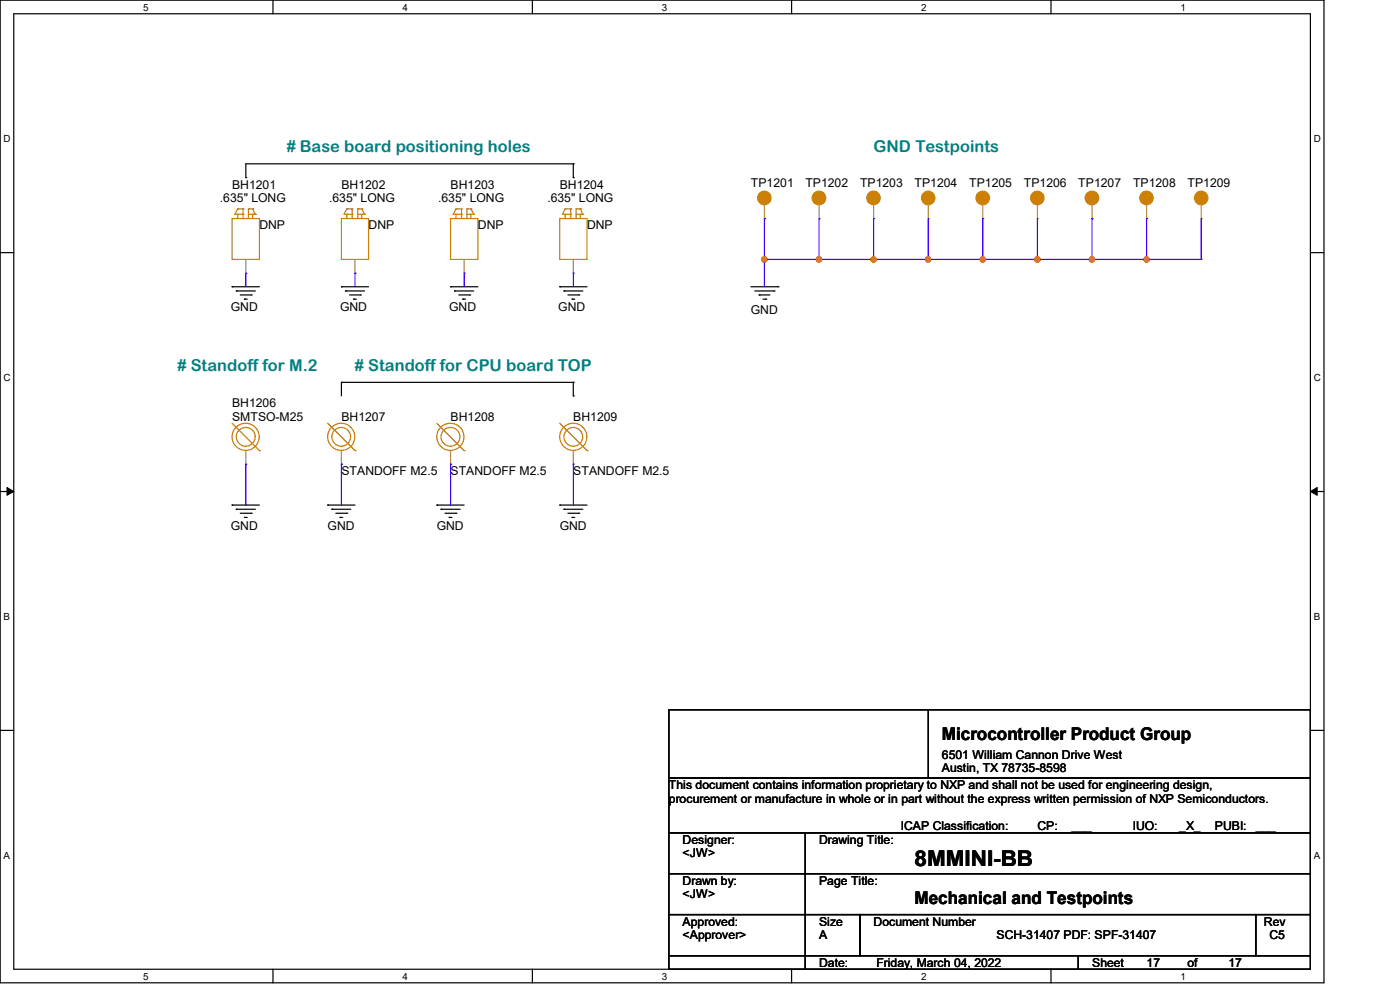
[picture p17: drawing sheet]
<svg xmlns="http://www.w3.org/2000/svg" width="297mm" height="210mm" viewBox="0 0 297 210" stroke-linecap="round" stroke-linejoin="round" font-family="sans-serif">
<defs><g id="words">
<text font-size="4.6" x="194" y="183.8">8MMINI-BB</text>
<g font-size="3.7">
<text x="199.8" y="157">Microcontroller Product Group</text>
<text x="194" y="191.7">Mechanical and Testpoints</text>
</g>
<g font-size="3.5" fill="#008080">
<text x="60.8" y="32.3"># Base board positioning holes</text>
<text x="185.3" y="32.3">GND Testpoints</text>
<text x="37.7" y="78.6"># Standoff for M.2</text>
<text x="75.3" y="78.6"># Standoff for CPU board TOP</text>
</g>
<g font-size="2.6">
<text x="49.2" y="40">BH1201</text>
<text x="72.4" y="40">BH1202</text>
<text x="95.6" y="40">BH1203</text>
<text x="118.7" y="40">BH1204</text>
<text x="159.3" y="39.7">TP1201</text>
<text x="170.9" y="39.7">TP1202</text>
<text x="182.5" y="39.7">TP1203</text>
<text x="194" y="39.7">TP1204</text>
<text x="205.6" y="39.7">TP1205</text>
<text x="217.2" y="39.7">TP1206</text>
<text x="228.8" y="39.7">TP1207</text>
<text x="240.4" y="39.7">TP1208</text>
<text x="251.9" y="39.7">TP1209</text>
<text x="46.7" y="42.9">.635&quot; LONG</text>
<text x="69.8" y="42.9">.635&quot; LONG</text>
<text x="93" y="42.9">.635&quot; LONG</text>
<text x="116.1" y="42.9">.635&quot; LONG</text>
<text x="55" y="48.7">DNP</text>
<text x="78.2" y="48.7">DNP</text>
<text x="101.4" y="48.7">DNP</text>
<text x="124.5" y="48.7">DNP</text>
<text x="49" y="66">GND</text>
<text x="72.1" y="66">GND</text>
<text x="95.3" y="66">GND</text>
<text x="118.4" y="66">GND</text>
<text x="159.3" y="66.6">GND</text>
<text x="49.2" y="86.3">BH1206</text>
<text x="49.2" y="89.2">SMTSO-M25</text>
<text x="72.4" y="89.2">BH1207</text>
<text x="95.6" y="89.2">BH1208</text>
<text x="121.6" y="89.2">BH1209</text>
<text x="72.4" y="100.8">STANDOFF M2.5</text>
<text x="95.6" y="100.8">STANDOFF M2.5</text>
<text x="121.6" y="100.8">STANDOFF M2.5</text>
<text x="49" y="112.4">GND</text>
<text x="69.5" y="112.4">GND</text>
<text x="92.7" y="112.4">GND</text>
<text x="118.7" y="112.4">GND</text>
<text x="199.8" y="161">6501 William Cannon Drive West</text>
<text x="141.9" y="167.4">This document contains information proprietary to NXP and shall not be used for engineering design,</text>
<text x="199.8" y="163.7">Austin, TX 78735-8598</text>
<text x="141.9" y="170.3">procurement or manufacture in whole or in part without the express written permission of NXP Semiconductors.</text>
<text x="144.8" y="179">Designer:</text>
<text x="173.8" y="179">Drawing Title:</text>
<text x="191.1" y="176.1">ICAP Classification:</text>
<text x="220.1" y="176.1">CP:</text>
<text x="227.3" y="176.1">___</text>
<text x="240.4" y="176.1">IUO:</text>
<text x="250.2" y="176.1">_X_</text>
<text x="257.7" y="176.1">PUBI:</text>
<text x="266.4" y="176.1">___</text>
<text x="144.8" y="181.9">&lt;JW&gt;</text>
<text x="144.8" y="187.7">Drawn by:</text>
<text x="144.8" y="190.6">&lt;JW&gt;</text>
<text x="173.8" y="187.7">Page Title:</text>
<text x="144.8" y="196.3">Approved:</text>
<text x="173.8" y="196.3">Size</text>
<text x="185.3" y="196.3">Document Number</text>
<text x="268.1" y="196.3">Rev</text>
<text x="144.8" y="199.3">&lt;Approver&gt;</text>
<text x="173.8" y="199.3">A</text>
<text x="211.4" y="199.3">SCH-31407 PDF: SPF-31407</text>
<text x="269.3" y="199.3">C5</text>
<text x="173.8" y="205.1">Date:</text>
<text x="185.9" y="205.1">Friday, March 04, 2022</text>
<text x="231.7" y="205.1">Sheet</text>
<text x="243.2" y="205.1">17</text>
<text x="251.9" y="205.1">of</text>
<text x="260.6" y="205.1">17</text>
</g>
<g font-size="2.1">
<text x="30.4" y="2.2">5</text>
<text x="85.4" y="2.2">4</text>
<text x="140.4" y="2.2">3</text>
<text x="195.4" y="2.2">2</text>
<text x="250.4" y="2.2">1</text>
<text x=".8" y="30.1">D</text>
<text x="278.7" y="30.1">D</text>
<text x=".8" y="80.8">C</text>
<text x="278.7" y="80.8">C</text>
<text x=".8" y="131.5">B</text>
<text x="278.7" y="131.5">B</text>
<text x=".8" y="182.2">A</text>
<text x="278.7" y="182.2">A</text>
<text x="30.4" y="207.8">5</text>
<text x="85.4" y="207.8">4</text>
<text x="140.4" y="207.8">3</text>
<text x="195.4" y="207.8">2</text>
<text x="250.4" y="207.8">1</text>
</g>
</g></defs>
<path d="M0 0h280.9v208.5h-280.9zM2.9 2.9h275.1v202.7h-275.1z" fill="none" stroke="#000" stroke-width=".25"/>
<g fill="#fff">
<path d="M30.4 .3h1.1v2.4h-1.1z"/>
<path d="M30.4 205.9h1.1v2.3h-1.1z"/>
</g>
<path d="M57.9 0v2.9M57.9 205.6v2.9" fill="none" stroke="#000" stroke-width=".25"/>
<g fill="#fff">
<path d="M85.4 .3h1.1v2.4h-1.1z"/>
<path d="M85.4 205.9h1.1v2.3h-1.1z"/>
</g>
<path d="M112.9 0v2.9M112.9 205.6v2.9" fill="none" stroke="#000" stroke-width=".25"/>
<g fill="#fff">
<path d="M140.4 .3h1.2v2.4h-1.2z"/>
<path d="M140.4 205.9h1.2v2.3h-1.2z"/>
</g>
<path d="M167.9 0v2.9M167.9 205.6v2.9" fill="none" stroke="#000" stroke-width=".25"/>
<g fill="#fff">
<path d="M195.4 .3h1.2v2.4h-1.2z"/>
<path d="M195.4 205.9h1.2v2.3h-1.2z"/>
</g>
<path d="M223 0v2.9M223 205.6v2.9" fill="none" stroke="#000" stroke-width=".25"/>
<g fill="#fff">
<path d="M250.4 .3h1.2v2.4h-1.2z"/>
<path d="M250.4 205.9h1.2v2.3h-1.2z"/>
<path d="M.8 28.2h1.4v2.4h-1.4z"/>
<path d="M278.7 28.2h1.5v2.4h-1.5z"/>
<path d="M.8 78.9h1.4v2.3h-1.4z"/>
<path d="M278.7 78.9h1.5v2.3h-1.5z"/>
</g>
<path d="M0 53.6h2.9M278 53.6h2.9" fill="none" stroke="#000" stroke-width=".25"/>
<g fill="#fff">
<path d="M.8 129.6h1.3v2.3h-1.3z"/>
<path d="M278.7 129.6h1.4v2.3h-1.4z"/>
</g>
<path d="M0 104.3h2.9M278 104.3h2.9" fill="none" stroke="#000" stroke-width=".25"/>
<path d="M1.5 103.4l1.4 .9-1.4 .8zM278 104.3l1.4-.9v1.7z" fill="#000" stroke="#000" stroke-width=".21"/>
<g fill="#fff">
<path d="M.8 180.3h1.3v2.3h-1.3z"/>
<path d="M278.7 180.3h1.4v2.3h-1.4z"/>
</g>
<g fill="none" stroke="#000" stroke-width=".25">
<path d="M52.2 37.7h.1M121.6 34.8h.1M121.6 37.7h.1M121.6 34.8v2.9M121.6 34.8h-69.4v2.9M49.2 60.8h.1M49.2 60.8h5.8M50.1 61.7h.1M50.1 61.7h4.1M51 62.6h2.3M51.9 63.5h.1M51.9 63.5h.6"/>
<path d="M53.3 62.6h.1M72.4 60.8h.1M72.4 60.8h5.8M73.3 61.7h.1M73.3 61.7h4M74.2 62.6h2.3M75 63.5h.1M75 63.5h.6M76.5 62.6h.1M95.6 60.8h.1M95.6 60.8h5.8M96.4 61.7h.1"/>
<path d="M96.4 61.7h4.1M97.3 62.6h2.4M98.2 63.5h.1M98.2 63.5h.6M99.7 62.6h.1M118.7 60.8h.1M118.7 60.8h5.8M119.6 61.7h.1M119.6 61.7h4.1M120.5 62.6h2.3M121.4 63.5h.1M121.4 63.5h.5"/>
<path d="M122.8 62.6h.1M159.3 60.8h5.8M160.1 61.7h4.1M161 62.6h.1M161 62.6h2.3M161.9 63.5h.6M162.5 63.5h.1M164.2 61.7h.1M165.1 60.8h.1M72.4 81.1h.1M72.4 81.1v2.9M72.4 81.1h49.2"/>
<path d="M121.6 81.1h.1M121.6 84h.1M121.6 81.1v2.9M49.2 107.1h.1M49.2 107.1h5.8M50.1 108h.1M50.1 108h4.1M51 108.9h2.3M51.9 109.8h.1M51.9 109.8h.6M53.3 108.9h.1M69.5 107.1h.1"/>
<path d="M69.5 107.1h5.8M70.4 108h.1M70.4 108h4M71.2 108.9h2.4M72.1 109.8h.1M72.1 109.8h.6M73.6 108.9h.1M92.7 107.1h.1M92.7 107.1h5.8M93.6 108h.1M93.6 108h4M94.4 108.9h2.3"/>
<path d="M95.3 109.8h.1M95.3 109.8h.6M96.7 108.9h.1M118.7 107.1h.1M118.7 107.1h5.8M119.6 108h.1M119.6 108h4.1M120.5 108.9h2.3M121.4 109.8h.1M121.4 109.8h.5M122.8 108.9h.1M0 154.9h2.9"/>
<path d="M141.9 150.6h136.1v14.5h-136.1zM196.9 150.6v14.5M278 154.9h2.9M141.9 176.7h29v8.6h-29zM141.9 165.1h136.1v11.6h-136.1zM170.9 176.7h107.1v8.6h-107.1zM196.9 165.1h.1M141.9 185.3h29v8.7h-29zM141.9 194h29v8.7h-29zM170.9 185.3h107.1v8.7h-107.1zM170.9 194h11.6v8.7h-11.6zM182.5 194h83.9v8.7h-83.9z"/>
<path d="M266.4 194h11.6v8.7h-11.6zM141.9 202.7h29v2.9h-29zM170.9 202.7h57.9v2.9h-57.9zM228.8 202.7h49.2v2.9h-49.2z"/>
</g>
<g fill="#cc8006" stroke="#cc8006" stroke-width=".25">
<circle cx="231.6" cy="42" r="1.44"/>
<circle cx="208.5" cy="42" r="1.44"/>
<circle cx="254.8" cy="42" r="1.43"/>
<circle cx="162.1" cy="42" r="1.43"/>
<circle cx="185.3" cy="42" r="1.43"/>
<circle cx="173.7" cy="42" r="1.44"/>
<circle cx="220.1" cy="42" r="1.43"/>
<circle cx="243.2" cy="42" r="1.43"/>
<circle cx="196.9" cy="42" r="1.43"/>
</g>
<g fill="none" stroke="#a84" stroke-width=".25">
<path d="M52.2 58h.1M52.2 55v3M75.3 58h.1M75.3 55v3M98.5 58h.1M98.5 55v3M121.6 58h.1M121.6 55v3M162.2 46.4h.1M162.2 43.5v2.9M173.8 46.4h.1M173.8 43.5v2.9"/>
<path d="M185.3 46.4h.1M185.3 43.5v2.9M196.9 46.4h.1M196.9 43.5v2.9M208.5 46.4h.1M208.5 43.5v2.9M220.1 46.4h.1M220.1 43.5v2.9M231.7 46.4h.1M231.7 43.5v2.9M243.2 46.4h.1M243.2 43.5v2.9"/>
<path d="M254.8 46.4h.1M254.8 43.5v2.9M52.2 98.5h.1M52.2 95.6v2.9M72.4 98.5h.1M72.4 95.6v2.9M95.6 98.5h.1M95.6 95.6v2.9M121.6 98.5h.1M121.6 95.6v2.9"/>
</g>
<g fill="none" stroke="#cc8006" stroke-width=".25">
<path d="M49.2 46.4h5.8v8.6h-5.8zM50.4 44.3h.1M50.4 45.5h.1M50.4 44.3l-.6 1.2h1.8M50.4 44.3h1.2M50.4 45.5v.9M51.6 44.3h.1M51.6 46.4h.1M51.6 45.5h.1M51.6 44.3v2.1M52.7 44.3h.1M52.7 44.3h.9"/>
<path d="M52.7 44.3v2.1M52.7 45.5h1.5M53.6 45.5h.1M53.6 44.3h.1M53.6 45.5v.9M53.6 44.3l.6 1.2M54.2 45.5h.1M72.4 46.4h5.8v8.6h-5.8zM73.6 44.3h.1M73.6 45.5h.1M73.6 44.3h1.1M73.6 44.3l-.6 1.2h1.7"/>
<path d="M73.6 45.5v.9M74.7 44.3h.1M74.7 46.4h.1M74.7 45.5h.1M74.7 44.3v2.1M75.9 44.3h.1M75.9 44.3h.9M75.9 45.5h1.4M75.9 44.3v2.1M76.8 45.5h.1M76.8 44.3h.1M76.8 45.5v.9"/>
<path d="M76.8 44.3l.5 1.2M77.3 45.5h.1M95.6 46.4h5.8v8.6h-5.8zM96.7 44.3h.1M96.7 45.5h.1M96.7 44.3h1.2M96.7 44.3l-.6 1.2h1.8M96.7 45.5v.9M97.9 44.3h.1M97.9 46.4h.1M97.9 45.5h.1M97.9 44.3v2.1"/>
<path d="M99.1 44.3h.1M99.1 44.3h.8M99.1 45.5h1.4M99.1 44.3v2.1M99.9 45.5h.1M99.9 44.3h.1M99.9 45.5v.9M99.9 44.3l.6 1.2M100.5 45.5h.1M118.7 46.4h5.8v8.6h-5.8zM119.9 44.3h.1M119.9 45.5h.1"/>
<path d="M119.9 44.3h1.2M119.9 44.3l-.6 1.2h1.8M119.9 45.5v.9M121.1 44.3h.1M121.1 46.4h.1M121.1 45.5h.1M121.1 44.3v2.1M122.2 44.3h.1M122.2 44.3h.9M122.2 45.5h1.5M122.2 44.3v2.1M123.1 45.5h.1"/>
<path d="M123.1 44.3h.1M123.1 45.5v.9M123.1 44.3l.6 1.2M123.7 45.5h.1M49.2 89.8l5.8 5.8M55 95.6h.1M69.5 89.8l5.8 5.8M75.3 95.6h.1M92.7 89.8l5.8 5.8M98.5 95.6h.1M118.7 89.8l5.8 5.8M124.5 95.6h.1"/>
<circle cx="52.1" cy="92.7" r="2.88"/>
<circle cx="52.1" cy="92.7" r="2"/>
<circle cx="72.4" cy="92.7" r="1.99"/>
<circle cx="72.4" cy="92.7" r="2.88"/>
<circle cx="95.5" cy="92.7" r="2.88"/>
<circle cx="95.6" cy="92.7" r="2"/>
<circle cx="121.6" cy="92.7" r="1.99"/>
<circle cx="121.6" cy="92.7" r="2.88"/>
</g>
<g fill="none" stroke="#4200ff" stroke-width=".25">
<path d="M52.2 58h.1M52.2 58v2.8M75.3 58h.1M75.3 58v2.8M98.5 58h.1M98.5 58v2.8M121.6 58h.1M121.6 58v2.8M162.2 46.4h.1M162.2 55h.1M162.2 46.4v14.4M162.2 55h92.6"/>
<path d="M173.8 46.4h.1M173.8 55h.1M173.8 46.4v8.6M185.3 46.4h.1M185.3 55h.1M185.3 46.4v8.6M196.9 55h.1M196.9 46.4v8.6M208.5 46.4h.1M208.5 55h.1M208.5 46.4v8.6M220.1 55h.1"/>
<path d="M220.1 46.4v8.6M231.7 46.4h.1M231.7 55h.1M231.7 46.4v8.6M243.2 46.4h.1M243.2 55h.1M243.2 46.4v8.6M254.8 55h.1M254.8 46.4v8.6M52.2 98.5h.1M52.2 98.5v8.6M72.4 98.5h.1"/>
<path d="M72.4 98.5v8.6M95.6 98.5h.1M95.6 98.5v8.6M121.6 98.5h.1M121.6 98.5v8.6"/>
</g>
<g fill="#f00" stroke="#f00" stroke-width=".25">
<circle cx="162.2" cy="55" r=".56"/>
<circle cx="185.3" cy="55" r=".55"/>
<circle cx="231.6" cy="55" r=".55"/>
<circle cx="208.5" cy="55" r=".55"/>
<circle cx="173.7" cy="55" r=".55"/>
<circle cx="243.2" cy="55" r=".55"/>
<circle cx="220.1" cy="55" r=".56"/>
<circle cx="196.9" cy="55" r=".55"/>
</g>
<use href="#words"/>
</svg>
